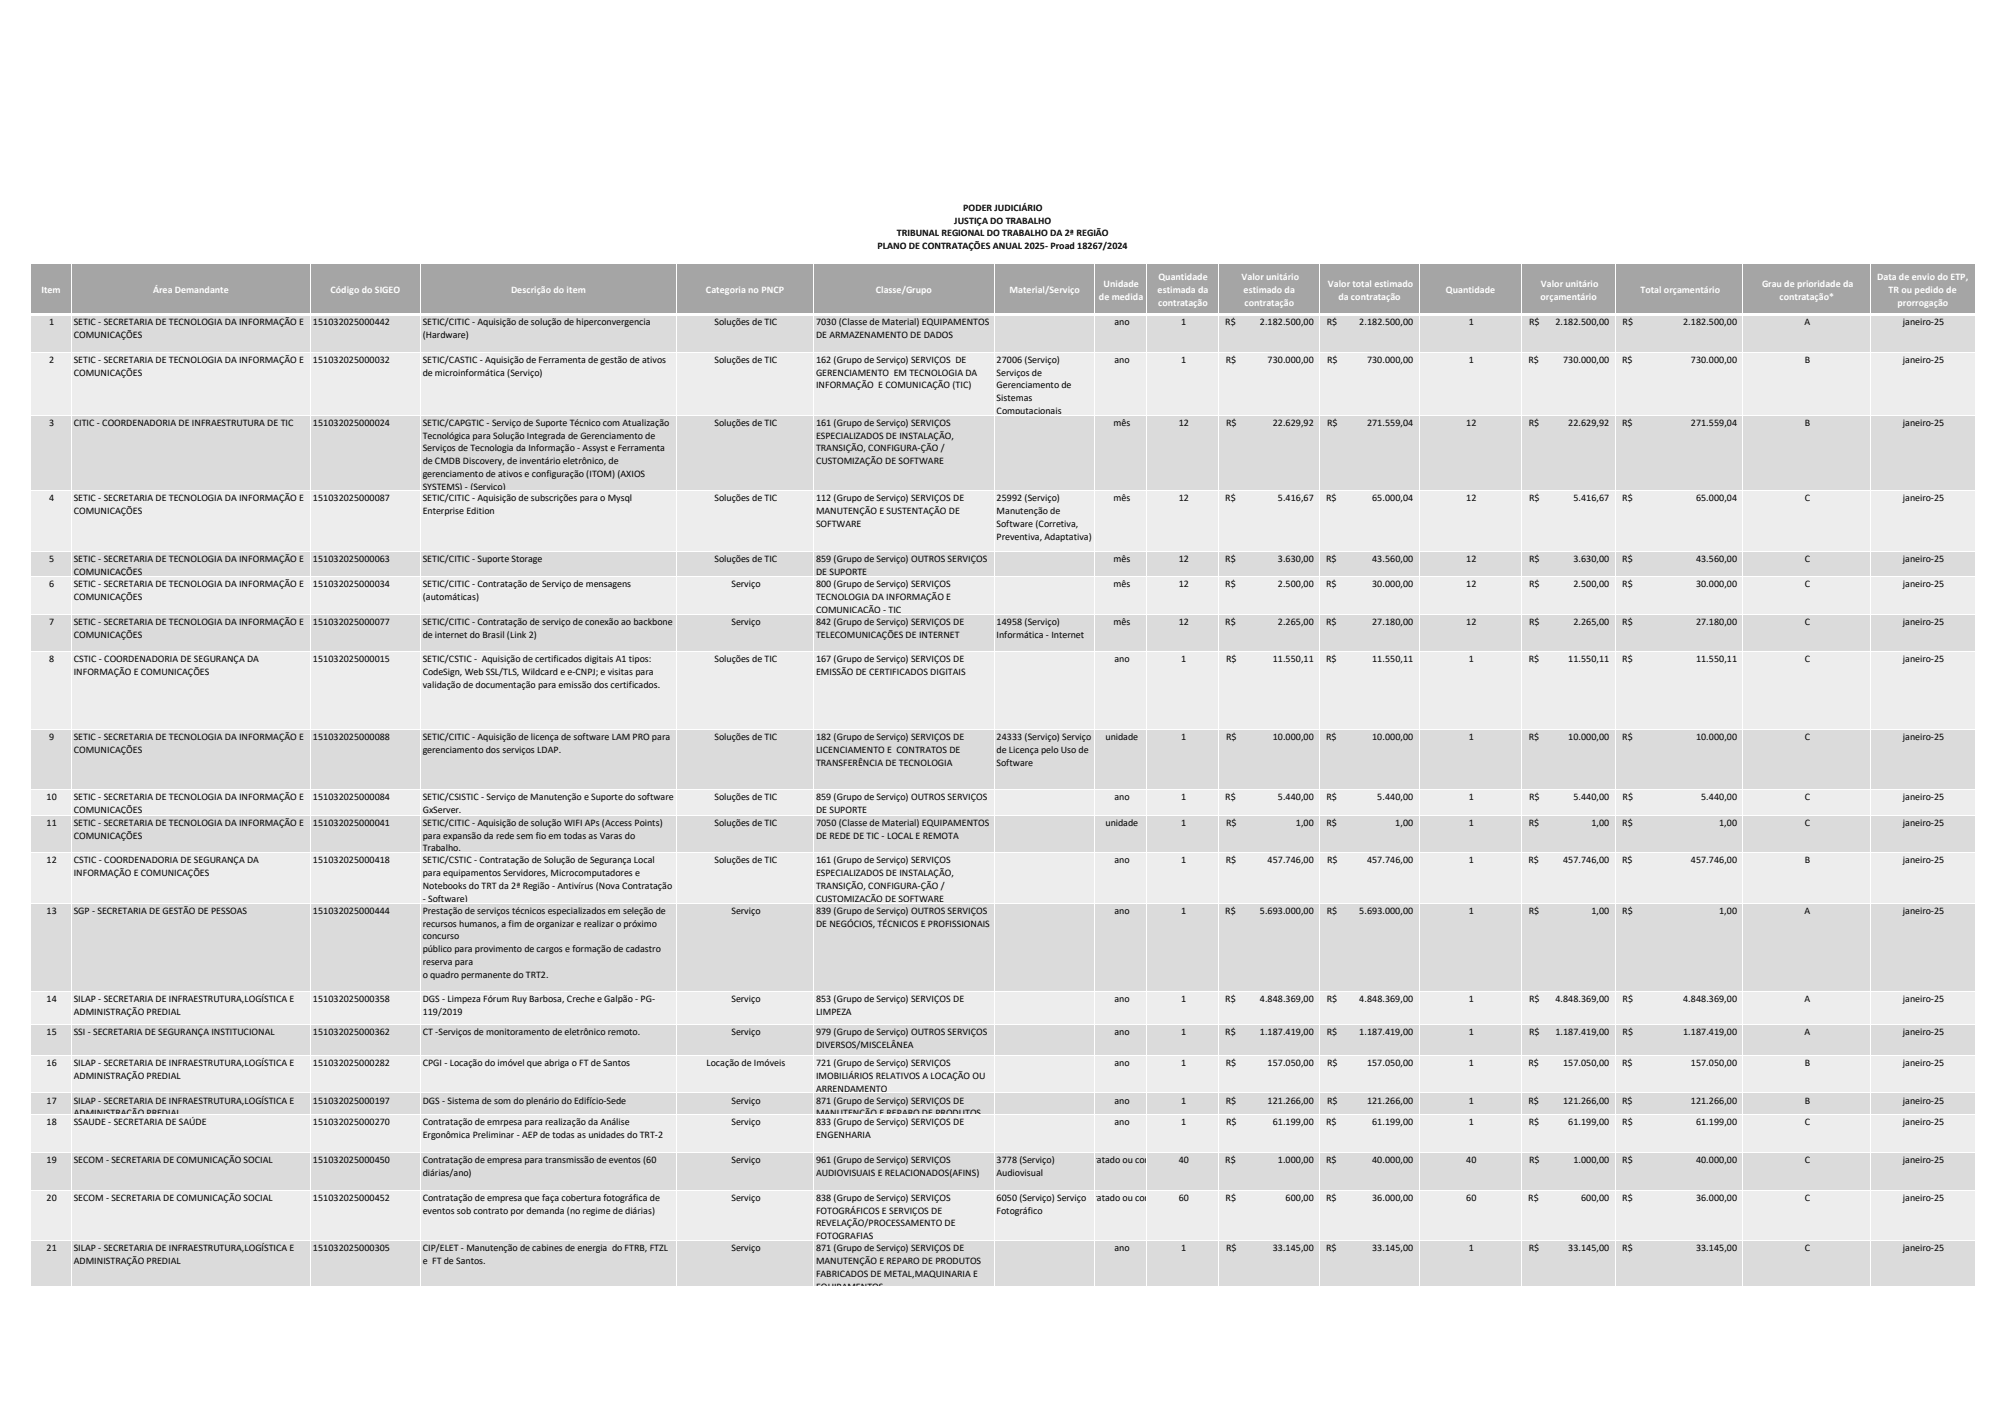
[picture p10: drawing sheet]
<svg xmlns="http://www.w3.org/2000/svg" width="297mm" height="210mm" viewBox="0 0 297 210" stroke-linecap="round" stroke-linejoin="round" font-family="sans-serif">
<defs><g id="words">
<g font-size="1.5">
<text x="132.9" y="35">TRIBUNAL REGIONAL DO TRABALHO DA 2ª REGIÃO</text>
<text x="141.4" y="33.1">JUSTIÇA DO TRABALHO</text>
<text x="142.7" y="31.2">PODER JUDICIÁRIO</text>
<text x="130" y="36.9">PLANO DE CONTRATAÇÕES ANUAL 2025- Proad 18267/2024</text>
<text x="7.3" y="48.1">1</text>
<text x="7.3" y="53.7">2</text>
<text x="10.9" y="48.1">SETIC - SECRETARIA DE TECNOLOGIA DA INFORMAÇÃO E</text>
<text x="10.9" y="50">COMUNICAÇÕES</text>
<text x="10.9" y="53.7">SETIC - SECRETARIA DE TECNOLOGIA DA INFORMAÇÃO E</text>
<text x="46.4" y="48.1">151032025000442</text>
<text x="46.4" y="53.7">151032025000032</text>
<text x="62.6" y="48.1">SETIC/CITIC - Aquisição de solução de hiperconvergencia</text>
<text x="62.6" y="50">(Hardware)</text>
<text x="62.6" y="53.7">SETIC/CASTIC - Aquisição de Ferramenta de gestão de ativos</text>
<text x="105.9" y="48.1">Soluções de TIC</text>
<text x="105.9" y="53.7">Soluções de TIC</text>
<text x="120.9" y="48.1">7030 (Classe de Material) EQUIPAMENTOS</text>
<text x="120.9" y="50">DE ARMAZENAMENTO DE DADOS</text>
<text x="120.9" y="53.7">162 (Grupo de Serviço) SERVIÇOS DE</text>
<text x="147.6" y="53.7">27006 (Serviço)</text>
<text x="165.1" y="48.1">ano</text>
<text x="165.1" y="53.7">ano</text>
<text x="175" y="48.1">1</text>
<text x="175" y="53.7">1</text>
<text x="181.5" y="48.1">R$</text>
<text x="181.6" y="53.7">R$</text>
<text x="186.6" y="48.1">2.182.500,00</text>
<text x="187.8" y="53.7">730.000,00</text>
<text x="196.5" y="48.1">R$</text>
<text x="196.6" y="53.7">R$</text>
<text x="201.4" y="48.1">2.182.500,00</text>
<text x="202.5" y="53.7">730.000,00</text>
<text x="217.6" y="48.1">1</text>
<text x="217.6" y="53.7">1</text>
<text x="226.4" y="53.7">R$</text>
<text x="226.5" y="48.1">R$</text>
<text x="230.4" y="48.1">2.182.500,00</text>
<text x="231.6" y="53.7">730.000,00</text>
<text x="240.3" y="53.7">R$</text>
<text x="240.4" y="48.1">R$</text>
<text x="249.3" y="48.1">2.182.500,00</text>
<text x="250.5" y="53.7">730.000,00</text>
<text x="267.3" y="48.1">A</text>
<text x="267.4" y="53.7">B</text>
<text x="281.9" y="48.1">janeiro-25</text>
<text x="281.9" y="53.7">janeiro-25</text>
<text x="10.9" y="55.6">COMUNICAÇÕES</text>
<text x="62.6" y="55.6">de microinformática (Serviço)</text>
<text x="120.9" y="55.6">GERENCIAMENTO EM TECNOLOGIA DA</text>
<text x="120.9" y="57.5">INFORMAÇÃO E COMUNICAÇÃO (TIC)</text>
<text x="147.6" y="55.6">Serviços de</text>
<text x="147.6" y="57.5">Gerenciamento de</text>
<text x="147.6" y="59.4">Sistemas</text>
<text x="7.3" y="63">3</text>
<text x="10.9" y="63">CITIC - COORDENADORIA DE INFRAESTRUTURA DE TIC</text>
<text x="46.4" y="63">151032025000024</text>
<text x="62.6" y="63">SETIC/CAPGTIC - Serviço de Suporte Técnico com Atualização</text>
<text x="62.6" y="64.9">Tecnológica para Solução Integrada de Gerenciamento de</text>
<text x="105.9" y="63">Soluções de TIC</text>
<text x="120.9" y="63">161 (Grupo de Serviço) SERVIÇOS</text>
<text x="120.9" y="64.9">ESPECIALIZADOS DE INSTALAÇÃO,</text>
<text x="147.6" y="61.3">Computacionais</text>
<text x="165" y="63">mês</text>
<text x="174.6" y="63">12</text>
<text x="181.6" y="63">R$</text>
<text x="188.5" y="63">22.629,92</text>
<text x="196.6" y="63">R$</text>
<text x="202.5" y="63">271.559,04</text>
<text x="217.2" y="63">12</text>
<text x="226.5" y="63">R$</text>
<text x="232.3" y="63">22.629,92</text>
<text x="240.3" y="63">R$</text>
<text x="250.5" y="63">271.559,04</text>
<text x="267.4" y="63">B</text>
<text x="281.9" y="63">janeiro-25</text>
<text x="62.6" y="66.9">Serviços de Tecnologia da Informação - Assyst e Ferramenta</text>
<text x="62.6" y="68.8">de CMDB Discovery, de inventário eletrônico, de</text>
<text x="62.6" y="70.7">gerenciamento de ativos e configuração (ITOM) (AXIOS</text>
<text x="120.9" y="66.9">TRANSIÇÃO, CONFIGURA-ÇÃO /</text>
<text x="120.9" y="68.8">CUSTOMIZAÇÃO DE SOFTWARE</text>
<text x="7.3" y="74.2">4</text>
<text x="10.9" y="74.2">SETIC - SECRETARIA DE TECNOLOGIA DA INFORMAÇÃO E</text>
<text x="10.9" y="76.1">COMUNICAÇÕES</text>
<text x="46.4" y="74.2">151032025000087</text>
<text x="62.6" y="72.6">SYSTEMS) - (Serviço)</text>
<text x="62.6" y="74.2">SETIC/CITIC - Aquisição de subscrições para o Mysql</text>
<text x="62.6" y="76.1">Enterprise Edition</text>
<text x="105.9" y="74.2">Soluções de TIC</text>
<text x="120.9" y="74.2">112 (Grupo de Serviço) SERVIÇOS DE</text>
<text x="120.9" y="76.1">MANUTENÇÃO E SUSTENTAÇÃO DE</text>
<text x="147.6" y="74.2">25992 (Serviço)</text>
<text x="147.6" y="76.1">Manutenção de</text>
<text x="165" y="74.2">mês</text>
<text x="174.6" y="74.2">12</text>
<text x="181.5" y="74.2">R$</text>
<text x="189.3" y="74.2">5.416,67</text>
<text x="196.5" y="74.2">R$</text>
<text x="203.3" y="74.2">65.000,04</text>
<text x="217.2" y="74.2">12</text>
<text x="226.5" y="74.2">R$</text>
<text x="233.1" y="74.2">5.416,67</text>
<text x="240.3" y="74.2">R$</text>
<text x="251.2" y="74.2">65.000,04</text>
<text x="267.4" y="74.2">C</text>
<text x="281.9" y="74.2">janeiro-25</text>
<text x="7.3" y="83.2">5</text>
<text x="10.9" y="83.2">SETIC - SECRETARIA DE TECNOLOGIA DA INFORMAÇÃO E</text>
<text x="46.4" y="83.2">151032025000063</text>
<text x="62.6" y="83.2">SETIC/CITIC - Suporte Storage</text>
<text x="105.9" y="83.2">Soluções de TIC</text>
<text x="120.9" y="78">SOFTWARE</text>
<text x="120.9" y="83.2">859 (Grupo de Serviço) OUTROS SERVIÇOS</text>
<text x="147.6" y="78">Software (Corretiva,</text>
<text x="147.6" y="79.9">Preventiva, Adaptativa)</text>
<text x="165" y="83.2">mês</text>
<text x="174.6" y="83.2">12</text>
<text x="181.5" y="83.2">R$</text>
<text x="189.3" y="83.2">3.630,00</text>
<text x="196.5" y="83.2">R$</text>
<text x="203.3" y="83.2">43.560,00</text>
<text x="217.2" y="83.2">12</text>
<text x="226.5" y="83.2">R$</text>
<text x="233.1" y="83.2">3.630,00</text>
<text x="240.3" y="83.2">R$</text>
<text x="251.2" y="83.2">43.560,00</text>
<text x="267.4" y="83.2">C</text>
<text x="281.9" y="83.2">janeiro-25</text>
<text x="7.3" y="86.9">6</text>
<text x="10.9" y="85.1">COMUNICAÇÕES</text>
<text x="10.9" y="86.9">SETIC - SECRETARIA DE TECNOLOGIA DA INFORMAÇÃO E</text>
<text x="10.9" y="88.8">COMUNICAÇÕES</text>
<text x="46.4" y="86.9">151032025000034</text>
<text x="62.6" y="86.9">SETIC/CITIC - Contratação de Serviço de mensagens</text>
<text x="62.6" y="88.8">(automáticas)</text>
<text x="108.3" y="86.9">Serviço</text>
<text x="120.9" y="85.1">DE SUPORTE</text>
<text x="120.9" y="86.9">800 (Grupo de Serviço) SERVIÇOS</text>
<text x="120.9" y="88.8">TECNOLOGIA DA INFORMAÇÃO E</text>
<text x="165" y="86.9">mês</text>
<text x="174.6" y="86.9">12</text>
<text x="181.5" y="86.9">R$</text>
<text x="189.3" y="86.9">2.500,00</text>
<text x="196.5" y="86.9">R$</text>
<text x="203.3" y="86.9">30.000,00</text>
<text x="217.2" y="86.9">12</text>
<text x="226.5" y="86.9">R$</text>
<text x="233.1" y="86.9">2.500,00</text>
<text x="240.3" y="86.9">R$</text>
<text x="251.2" y="86.9">30.000,00</text>
<text x="267.4" y="86.9">C</text>
<text x="281.9" y="86.9">janeiro-25</text>
<text x="7.3" y="92.5">7</text>
<text x="10.9" y="92.5">SETIC - SECRETARIA DE TECNOLOGIA DA INFORMAÇÃO E</text>
<text x="10.9" y="94.4">COMUNICAÇÕES</text>
<text x="46.4" y="92.5">151032025000077</text>
<text x="62.6" y="92.5">SETIC/CITIC - Contratação de serviço de conexão ao backbone</text>
<text x="62.6" y="94.4">de internet do Brasil (Link 2)</text>
<text x="108.3" y="92.5">Serviço</text>
<text x="120.9" y="90.7">COMUNICAÇÃO - TIC</text>
<text x="120.9" y="92.5">842 (Grupo de Serviço) SERVIÇOS DE</text>
<text x="120.9" y="94.4">TELECOMUNICAÇÕES DE INTERNET</text>
<text x="147.6" y="92.5">14958 (Serviço)</text>
<text x="147.6" y="94.4">Informática - Internet</text>
<text x="165" y="92.5">mês</text>
<text x="174.6" y="92.5">12</text>
<text x="181.5" y="92.5">R$</text>
<text x="189.3" y="92.5">2.265,00</text>
<text x="196.5" y="92.5">R$</text>
<text x="203.3" y="92.5">27.180,00</text>
<text x="217.2" y="92.5">12</text>
<text x="226.5" y="92.5">R$</text>
<text x="233.1" y="92.5">2.265,00</text>
<text x="240.3" y="92.5">R$</text>
<text x="251.2" y="92.5">27.180,00</text>
<text x="267.4" y="92.5">C</text>
<text x="281.9" y="92.5">janeiro-25</text>
<text x="7.3" y="98.1">8</text>
<text x="10.9" y="98.1">CSTIC - COORDENADORIA DE SEGURANÇA DA</text>
<text x="10.9" y="100">INFORMAÇÃO E COMUNICAÇÕES</text>
<text x="46.4" y="98.1">151032025000015</text>
<text x="62.6" y="98.1">SETIC/CSTIC - Aquisição de certificados digitais A1 tipos:</text>
<text x="62.6" y="100">CodeSign, Web SSL/TLS, Wildcard e e-CNPJ; e visitas para</text>
<text x="62.6" y="101.9">validação de documentação para emissão dos certificados.</text>
<text x="105.9" y="98.1">Soluções de TIC</text>
<text x="120.9" y="98.1">167 (Grupo de Serviço) SERVIÇOS DE</text>
<text x="120.9" y="100">EMISSÃO DE CERTIFICADOS DIGITAIS</text>
<text x="165.1" y="98.1">ano</text>
<text x="175" y="98.1">1</text>
<text x="181.6" y="98.1">R$</text>
<text x="188.5" y="98.1">11.550,11</text>
<text x="196.5" y="98.1">R$</text>
<text x="203.3" y="98.1">11.550,11</text>
<text x="217.6" y="98.1">1</text>
<text x="226.5" y="98.1">R$</text>
<text x="232.3" y="98.1">11.550,11</text>
<text x="240.3" y="98.1">R$</text>
<text x="251.2" y="98.1">11.550,11</text>
<text x="267.4" y="98.1">C</text>
<text x="281.9" y="98.1">janeiro-25</text>
<text x="7.3" y="109.6">9</text>
<text x="10.9" y="109.6">SETIC - SECRETARIA DE TECNOLOGIA DA INFORMAÇÃO E</text>
<text x="10.9" y="111.5">COMUNICAÇÕES</text>
<text x="46.4" y="109.6">151032025000088</text>
<text x="62.6" y="109.6">SETIC/CITIC - Aquisição de licença de software LAM PRO para</text>
<text x="62.6" y="111.5">gerenciamento dos serviços LDAP.</text>
<text x="105.9" y="109.6">Soluções de TIC</text>
<text x="120.9" y="109.6">182 (Grupo de Serviço) SERVIÇOS DE</text>
<text x="120.9" y="111.5">LICENCIAMENTO E CONTRATOS DE</text>
<text x="120.9" y="113.4">TRANSFERÊNCIA DE TECNOLOGIA</text>
<text x="147.6" y="109.6">24333 (Serviço) Serviço</text>
<text x="147.6" y="111.5">de Licença pelo Uso de</text>
<text x="147.6" y="113.4">Software</text>
<text x="163.8" y="109.6">unidade</text>
<text x="175" y="109.6">1</text>
<text x="181.6" y="109.6">R$</text>
<text x="188.5" y="109.6">10.000,00</text>
<text x="196.5" y="109.6">R$</text>
<text x="203.3" y="109.6">10.000,00</text>
<text x="217.6" y="109.6">1</text>
<text x="226.5" y="109.6">R$</text>
<text x="232.3" y="109.6">10.000,00</text>
<text x="240.3" y="109.6">R$</text>
<text x="251.2" y="109.6">10.000,00</text>
<text x="267.4" y="109.6">C</text>
<text x="281.9" y="109.6">janeiro-25</text>
<text x="6.9" y="118.6">10</text>
<text x="10.9" y="118.6">SETIC - SECRETARIA DE TECNOLOGIA DA INFORMAÇÃO E</text>
<text x="46.4" y="118.6">151032025000084</text>
<text x="62.6" y="118.6">SETIC/CSISTIC - Serviço de Manutenção e Suporte do software</text>
<text x="105.9" y="118.6">Soluções de TIC</text>
<text x="120.9" y="118.6">859 (Grupo de Serviço) OUTROS SERVIÇOS</text>
<text x="165.1" y="118.6">ano</text>
<text x="175" y="118.6">1</text>
<text x="181.5" y="118.6">R$</text>
<text x="189.3" y="118.6">5.440,00</text>
<text x="196.5" y="118.6">R$</text>
<text x="204" y="118.6">5.440,00</text>
<text x="217.6" y="118.6">1</text>
<text x="226.5" y="118.6">R$</text>
<text x="233.1" y="118.6">5.440,00</text>
<text x="240.4" y="118.6">R$</text>
<text x="252" y="118.6">5.440,00</text>
<text x="267.4" y="118.6">C</text>
<text x="281.9" y="118.6">janeiro-25</text>
<text x="6.9" y="122.3">11</text>
<text x="10.9" y="120.5">COMUNICAÇÕES</text>
<text x="10.9" y="122.3">SETIC - SECRETARIA DE TECNOLOGIA DA INFORMAÇÃO E</text>
<text x="10.9" y="124.2">COMUNICAÇÕES</text>
<text x="46.4" y="122.3">151032025000041</text>
<text x="62.6" y="120.5">GxServer.</text>
<text x="62.6" y="122.3">SETIC/CITIC - Aquisição de solução WIFI APs (Access Points)</text>
<text x="62.6" y="124.2">para expansão da rede sem fio em todas as Varas do</text>
<text x="105.9" y="122.3">Soluções de TIC</text>
<text x="120.9" y="120.5">DE SUPORTE</text>
<text x="120.9" y="122.3">7050 (Classe de Material) EQUIPAMENTOS</text>
<text x="120.9" y="124.2">DE REDE DE TIC - LOCAL E REMOTA</text>
<text x="163.8" y="122.3">unidade</text>
<text x="175" y="122.3">1</text>
<text x="181.6" y="122.3">R$</text>
<text x="192" y="122.3">1,00</text>
<text x="196.5" y="122.3">R$</text>
<text x="206.7" y="122.3">1,00</text>
<text x="217.6" y="122.3">1</text>
<text x="226.5" y="122.3">R$</text>
<text x="235.7" y="122.3">1,00</text>
<text x="240.3" y="122.3">R$</text>
<text x="254.7" y="122.3">1,00</text>
<text x="267.4" y="122.3">C</text>
<text x="281.9" y="122.3">janeiro-25</text>
<text x="6.9" y="127.9">12</text>
<text x="10.9" y="127.9">CSTIC - COORDENADORIA DE SEGURANÇA DA</text>
<text x="10.9" y="129.8">INFORMAÇÃO E COMUNICAÇÕES</text>
<text x="46.4" y="127.9">151032025000418</text>
<text x="62.6" y="126.1">Trabalho.</text>
<text x="62.6" y="127.9">SETIC/CSTIC - Contratação de Solução de Segurança Local</text>
<text x="62.6" y="129.8">para equipamentos Servidores, Microcomputadores e</text>
<text x="62.6" y="131.7">Notebooks do TRT da 2ª Região - Antivírus (Nova Contratação</text>
<text x="105.9" y="127.9">Soluções de TIC</text>
<text x="120.9" y="127.9">161 (Grupo de Serviço) SERVIÇOS</text>
<text x="120.9" y="129.8">ESPECIALIZADOS DE INSTALAÇÃO,</text>
<text x="120.9" y="131.7">TRANSIÇÃO, CONFIGURA-ÇÃO /</text>
<text x="165.1" y="127.9">ano</text>
<text x="175" y="127.9">1</text>
<text x="181.6" y="127.9">R$</text>
<text x="187.8" y="127.9">457.746,00</text>
<text x="196.6" y="127.9">R$</text>
<text x="202.5" y="127.9">457.746,00</text>
<text x="217.6" y="127.9">1</text>
<text x="226.4" y="127.9">R$</text>
<text x="231.6" y="127.9">457.746,00</text>
<text x="240.3" y="127.9">R$</text>
<text x="250.5" y="127.9">457.746,00</text>
<text x="267.4" y="127.9">B</text>
<text x="281.9" y="127.9">janeiro-25</text>
<text x="6.9" y="135.3">13</text>
<text x="10.9" y="135.3">SGP - SECRETARIA DE GESTÃO DE PESSOAS</text>
<text x="46.4" y="135.3">151032025000444</text>
<text x="62.6" y="133.6">- Software)</text>
<text x="62.6" y="135.3">Prestação de serviços técnicos especializados em seleção de</text>
<text x="62.6" y="137.2">recursos humanos, a fim de organizar e realizar o próximo</text>
<text x="108.3" y="135.3">Serviço</text>
<text x="120.9" y="133.6">CUSTOMIZAÇÃO DE SOFTWARE</text>
<text x="120.9" y="135.3">839 (Grupo de Serviço) OUTROS SERVIÇOS</text>
<text x="120.9" y="137.2">DE NEGÓCIOS, TÉCNICOS E PROFISSIONAIS</text>
<text x="165.1" y="135.3">ano</text>
<text x="175" y="135.3">1</text>
<text x="181.5" y="135.3">R$</text>
<text x="186.6" y="135.3">5.693.000,00</text>
<text x="196.5" y="135.3">R$</text>
<text x="201.4" y="135.3">5.693.000,00</text>
<text x="217.6" y="135.3">1</text>
<text x="226.5" y="135.3">R$</text>
<text x="235.7" y="135.3">1,00</text>
<text x="240.3" y="135.3">R$</text>
<text x="254.7" y="135.3">1,00</text>
<text x="267.3" y="135.3">A</text>
<text x="281.9" y="135.3">janeiro-25</text>
<text x="62.6" y="139.1">concurso</text>
<text x="62.6" y="141">público para provimento de cargos e formação de cadastro</text>
<text x="62.6" y="142.9">reserva para</text>
<text x="6.9" y="148.4">14</text>
<text x="10.9" y="148.4">SILAP - SECRETARIA DE INFRAESTRUTURA,LOGÍSTICA E</text>
<text x="46.4" y="148.4">151032025000358</text>
<text x="62.6" y="144.8">o quadro permanente do TRT2.</text>
<text x="62.6" y="148.4">DGS - Limpeza Fórum Ruy Barbosa, Creche e Galpão - PG-</text>
<text x="108.3" y="148.4">Serviço</text>
<text x="120.9" y="148.4">853 (Grupo de Serviço) SERVIÇOS DE</text>
<text x="165.1" y="148.4">ano</text>
<text x="175" y="148.4">1</text>
<text x="181.5" y="148.4">R$</text>
<text x="186.6" y="148.4">4.848.369,00</text>
<text x="196.5" y="148.4">R$</text>
<text x="201.4" y="148.4">4.848.369,00</text>
<text x="217.6" y="148.4">1</text>
<text x="226.5" y="148.4">R$</text>
<text x="230.4" y="148.4">4.848.369,00</text>
<text x="240.4" y="148.4">R$</text>
<text x="249.3" y="148.4">4.848.369,00</text>
<text x="267.3" y="148.4">A</text>
<text x="281.9" y="148.4">janeiro-25</text>
<text x="6.9" y="153.3">15</text>
<text x="10.9" y="150.3">ADMINISTRAÇÃO PREDIAL</text>
<text x="10.9" y="153.3">SSI - SECRETARIA DE SEGURANÇA INSTITUCIONAL</text>
<text x="46.4" y="153.3">151032025000362</text>
<text x="62.6" y="150.3">119/2019</text>
<text x="62.6" y="153.3">CT -Serviços de monitoramento de eletrônico remoto.</text>
<text x="108.3" y="153.3">Serviço</text>
<text x="120.9" y="150.3">LIMPEZA</text>
<text x="120.9" y="153.3">979 (Grupo de Serviço) OUTROS SERVIÇOS</text>
<text x="120.9" y="155.2">DIVERSOS/MISCELÂNEA</text>
<text x="165.1" y="153.3">ano</text>
<text x="175" y="153.3">1</text>
<text x="181.5" y="153.3">R$</text>
<text x="186.6" y="153.3">1.187.419,00</text>
<text x="196.5" y="153.3">R$</text>
<text x="201.4" y="153.3">1.187.419,00</text>
<text x="217.6" y="153.3">1</text>
<text x="226.5" y="153.3">R$</text>
<text x="230.4" y="153.3">1.187.419,00</text>
<text x="240.4" y="153.3">R$</text>
<text x="249.3" y="153.3">1.187.419,00</text>
<text x="267.3" y="153.3">A</text>
<text x="281.9" y="153.3">janeiro-25</text>
<text x="6.9" y="157.9">16</text>
<text x="10.9" y="157.9">SILAP - SECRETARIA DE INFRAESTRUTURA,LOGÍSTICA E</text>
<text x="10.9" y="159.8">ADMINISTRAÇÃO PREDIAL</text>
<text x="46.4" y="157.9">151032025000282</text>
<text x="62.6" y="157.9">CPGI - Locação do imóvel que abriga o FT de Santos</text>
<text x="104.7" y="157.9">Locação de Imóveis</text>
<text x="120.9" y="157.9">721 (Grupo de Serviço) SERVIÇOS</text>
<text x="120.9" y="159.8">IMOBILIÁRIOS RELATIVOS A LOCAÇÃO OU</text>
<text x="120.9" y="161.7">ARRENDAMENTO</text>
<text x="165.1" y="157.9">ano</text>
<text x="175" y="157.9">1</text>
<text x="181.6" y="157.9">R$</text>
<text x="187.8" y="157.9">157.050,00</text>
<text x="196.6" y="157.9">R$</text>
<text x="202.5" y="157.9">157.050,00</text>
<text x="217.6" y="157.9">1</text>
<text x="226.4" y="157.9">R$</text>
<text x="231.6" y="157.9">157.050,00</text>
<text x="240.3" y="157.9">R$</text>
<text x="250.5" y="157.9">157.050,00</text>
<text x="267.4" y="157.9">B</text>
<text x="281.9" y="157.9">janeiro-25</text>
<text x="6.9" y="163.4">17</text>
<text x="6.9" y="166.7">18</text>
<text x="10.9" y="163.4">SILAP - SECRETARIA DE INFRAESTRUTURA,LOGÍSTICA E</text>
<text x="10.9" y="165.3">ADMINISTRAÇÃO PREDIAL</text>
<text x="10.9" y="166.7">SSAUDE - SECRETARIA DE SAÚDE</text>
<text x="46.4" y="163.4">151032025000197</text>
<text x="46.4" y="166.7">151032025000270</text>
<text x="62.6" y="163.4">DGS - Sistema de som do plenário do Edifício-Sede</text>
<text x="62.6" y="166.7">Contratação de emrpesa para realização da Análise</text>
<text x="108.3" y="163.4">Serviço</text>
<text x="108.3" y="166.7">Serviço</text>
<text x="120.9" y="163.4">871 (Grupo de Serviço) SERVIÇOS DE</text>
<text x="120.9" y="165.3">MANUTENÇÃO E REPARO DE PRODUTOS</text>
<text x="120.9" y="166.7">833 (Grupo de Serviço) SERVIÇOS DE</text>
<text x="165.1" y="163.4">ano</text>
<text x="165.1" y="166.7">ano</text>
<text x="175" y="163.4">1</text>
<text x="175" y="166.7">1</text>
<text x="181.6" y="163.4">R$</text>
<text x="181.6" y="166.7">R$</text>
<text x="187.8" y="163.4">121.266,00</text>
<text x="188.5" y="166.7">61.199,00</text>
<text x="196.5" y="166.7">R$</text>
<text x="196.6" y="163.4">R$</text>
<text x="202.5" y="163.4">121.266,00</text>
<text x="203.3" y="166.7">61.199,00</text>
<text x="217.6" y="163.4">1</text>
<text x="217.6" y="166.7">1</text>
<text x="226.4" y="163.4">R$</text>
<text x="226.5" y="166.7">R$</text>
<text x="231.6" y="163.4">121.266,00</text>
<text x="232.3" y="166.7">61.199,00</text>
<text x="240.3" y="163.4">R$</text>
<text x="240.3" y="166.7">R$</text>
<text x="250.5" y="163.4">121.266,00</text>
<text x="251.2" y="166.7">61.199,00</text>
<text x="267.4" y="163.4">B</text>
<text x="267.4" y="166.7">C</text>
<text x="281.9" y="163.4">janeiro-25</text>
<text x="281.9" y="166.7">janeiro-25</text>
<text x="6.9" y="172.2">19</text>
<text x="10.9" y="172.2">SECOM - SECRETARIA DE COMUNICAÇÃO SOCIAL</text>
<text x="46.4" y="172.2">151032025000450</text>
<text x="62.6" y="168.6">Ergonômica Preliminar - AEP de todas as unidades do TRT-2</text>
<text x="62.6" y="172.2">Contratação de empresa para transmissão de eventos (60</text>
<text x="108.3" y="172.2">Serviço</text>
<text x="120.9" y="168.6">ENGENHARIA</text>
<text x="120.9" y="172.2">961 (Grupo de Serviço) SERVIÇOS</text>
<text x="147.6" y="172.2">3778 (Serviço)</text>
<text x="151.2" y="172.2">atendimento contratado ou conveniado (unidade) R$</text>
<text x="174.6" y="172.2">40</text>
<text x="189.3" y="172.2">1.000,00</text>
<text x="196.5" y="172.2">R$</text>
<text x="203.3" y="172.2">40.000,00</text>
<text x="217.2" y="172.2">40</text>
<text x="226.5" y="172.2">R$</text>
<text x="233.1" y="172.2">1.000,00</text>
<text x="240.3" y="172.2">R$</text>
<text x="251.2" y="172.2">40.000,00</text>
<text x="267.4" y="172.2">C</text>
<text x="281.9" y="172.2">janeiro-25</text>
<text x="6.9" y="177.8">20</text>
<text x="10.9" y="177.8">SECOM - SECRETARIA DE COMUNICAÇÃO SOCIAL</text>
<text x="46.4" y="177.8">151032025000452</text>
<text x="62.6" y="174.2">diárias/ano)</text>
<text x="62.6" y="177.8">Contratação de empresa que faça cobertura fotográfica de</text>
<text x="62.6" y="179.7">eventos sob contrato por demanda (no regime de diárias)</text>
<text x="108.3" y="177.8">Serviço</text>
<text x="120.9" y="174.2">AUDIOVISUAIS E RELACIONADOS(AFINS)</text>
<text x="120.9" y="177.8">838 (Grupo de Serviço) SERVIÇOS</text>
<text x="120.9" y="179.7">FOTOGRÁFICOS E SERVIÇOS DE</text>
<text x="147.6" y="174.2">Audiovisual</text>
<text x="147.6" y="177.8">6050 (Serviço) Serviço</text>
<text x="147.6" y="179.7">Fotográfico</text>
<text x="151.2" y="177.8">atendimento contratado ou conveniado (unidade) R$</text>
<text x="174.6" y="177.8">60</text>
<text x="190.4" y="177.8">600,00</text>
<text x="196.5" y="177.8">R$</text>
<text x="203.3" y="177.8">36.000,00</text>
<text x="217.2" y="177.8">60</text>
<text x="226.4" y="177.8">R$</text>
<text x="234.2" y="177.8">600,00</text>
<text x="240.3" y="177.8">R$</text>
<text x="251.2" y="177.8">36.000,00</text>
<text x="267.4" y="177.8">C</text>
<text x="281.9" y="177.8">janeiro-25</text>
<text x="6.9" y="185.3">21</text>
<text x="10.9" y="185.3">SILAP - SECRETARIA DE INFRAESTRUTURA,LOGÍSTICA E</text>
<text x="46.4" y="185.3">151032025000305</text>
<text x="62.6" y="185.3">CIP/ELET - Manutenção de cabines de energia do FTRB, FTZL</text>
<text x="108.3" y="185.3">Serviço</text>
<text x="120.9" y="181.6">REVELAÇÃO/PROCESSAMENTO DE</text>
<text x="120.9" y="183.5">FOTOGRAFIAS</text>
<text x="120.9" y="185.3">871 (Grupo de Serviço) SERVIÇOS DE</text>
<text x="165.1" y="185.3">ano</text>
<text x="175" y="185.3">1</text>
<text x="181.6" y="185.3">R$</text>
<text x="188.5" y="185.3">33.145,00</text>
<text x="196.5" y="185.3">R$</text>
<text x="203.3" y="185.3">33.145,00</text>
<text x="217.6" y="185.3">1</text>
<text x="226.5" y="185.3">R$</text>
<text x="232.3" y="185.3">33.145,00</text>
<text x="240.3" y="185.3">R$</text>
<text x="251.2" y="185.3">33.145,00</text>
<text x="267.4" y="185.3">C</text>
<text x="281.9" y="185.3">janeiro-25</text>
<text x="10.9" y="187.2">ADMINISTRAÇÃO PREDIAL</text>
<text x="62.6" y="187.2">e FT de Santos.</text>
<text x="120.9" y="187.2">MANUTENÇÃO E REPARO DE PRODUTOS</text>
<text x="120.9" y="189.1">FABRICADOS DE METAL,MAQUINARIA E</text>
<text x="120.9" y="191">EQUIPAMENTOS</text>
</g>
<g font-size="1.5" fill="#fff">
<text x="171.6" y="41.5">Quantidade</text>
<text x="183.9" y="41.5">Valor unitário</text>
<text x="278.1" y="41.5">Data de envio do ETP,</text>
<text x="6.1" y="43.4">Item</text>
<text x="22.7" y="43.4">Área Demandante</text>
<text x="48.9" y="43.4">Código do SIGEO</text>
<text x="75.7" y="43.4">Descrição do item</text>
<text x="104.6" y="43.4">Categoria no PNCP</text>
<text x="129.7" y="43.4">Classe/Grupo</text>
<text x="149.5" y="43.4">Material/Serviço</text>
<text x="162.8" y="44.4">de medida</text>
<text x="163.5" y="42.5">Unidade</text>
<text x="171.5" y="43.4">estimada da</text>
<text x="171.6" y="45.3">contratação</text>
<text x="184.2" y="43.4">estimado da</text>
<text x="184.3" y="45.3">contratação</text>
<text x="196.7" y="42.5">Valor total estimado</text>
<text x="198.3" y="44.4">da contratação</text>
<text x="214.2" y="43.4">Quantidade</text>
<text x="228.2" y="44.4">orçamentário</text>
<text x="228.3" y="42.5">Valor unitário</text>
<text x="243" y="43.4">Total orçamentário</text>
<text x="261" y="42.5">Grau de prioridade da</text>
<text x="263.6" y="44.4">contratação*</text>
<text x="279.8" y="43.4">TR ou pedido de</text>
<text x="281.1" y="45.3">prorrogação</text>
</g>
</g></defs>
<path d="M4.6 39.1h288v7.5h-288z" fill-rule="evenodd" fill="#a5a5a5"/>
<path d="M4.6 46.6h288v5.6h-288z" fill-rule="evenodd" fill="#dbdbdb"/>
<path d="M4.6 52.2h288v9.3h-288z" fill-rule="evenodd" fill="#ededed"/>
<path d="M4.6 61.5h288v11.2h-288z" fill-rule="evenodd" fill="#dbdbdb"/>
<path d="M4.6 72.7h288v9h-288z" fill-rule="evenodd" fill="#ededed"/>
<path d="M4.6 81.6h288v3.8h-288z" fill-rule="evenodd" fill="#dbdbdb"/>
<path d="M4.6 85.4h288v5.6h-288z" fill-rule="evenodd" fill="#ededed"/>
<path d="M4.6 90.9h288v5.7h-288z" fill-rule="evenodd" fill="#dbdbdb"/>
<path d="M4.6 96.5h288v11.6h-288z" fill-rule="evenodd" fill="#ededed"/>
<path d="M4.6 108.1h288v8.9h-288z" fill-rule="evenodd" fill="#dbdbdb"/>
<path d="M4.6 117h288v3.8h-288z" fill-rule="evenodd" fill="#ededed"/>
<path d="M4.6 120.7h288v5.6h-288z" fill-rule="evenodd" fill="#dbdbdb"/>
<path d="M4.6 126.3h288v7.5h-288z" fill-rule="evenodd" fill="#ededed"/>
<path d="M4.6 133.8h288v13h-288z" fill-rule="evenodd" fill="#dbdbdb"/>
<path d="M4.6 146.8h288v4.9h-288z" fill-rule="evenodd" fill="#ededed"/>
<path d="M4.6 151.7h288v4.6h-288z" fill-rule="evenodd" fill="#dbdbdb"/>
<path d="M4.6 156.3h288v5.6h-288z" fill-rule="evenodd" fill="#ededed"/>
<path d="M4.6 161.9h288v3.2h-288z" fill-rule="evenodd" fill="#dbdbdb"/>
<path d="M4.6 165.1h288v5.6h-288z" fill-rule="evenodd" fill="#ededed"/>
<path d="M4.6 170.7h288v5.6h-288z" fill-rule="evenodd" fill="#dbdbdb"/>
<path d="M4.6 176.3h288v7.5h-288z" fill-rule="evenodd" fill="#ededed"/>
<path d="M4.6 183.7h288v6.9h-288z" fill-rule="evenodd" fill="#dbdbdb"/>
<g fill="#fff">
<path d="M10.5 39.1h.1v7.3h-.1z" fill-rule="evenodd"/>
<path d="M45.9 39.1h.1v7.3h-.1z" fill-rule="evenodd"/>
<path d="M62.2 39.1h.1v7.3h-.1z" fill-rule="evenodd"/>
<path d="M100.2 39.1h.1v7.3h-.1z" fill-rule="evenodd"/>
<path d="M120.5 39.1v7.3z" fill-rule="evenodd"/>
<path d="M147.2 39.1h.1v7.3h-.1z" fill-rule="evenodd"/>
<path d="M162.2 39.1v7.3z" fill-rule="evenodd"/>
<path d="M169.8 39.1h.1v7.3h-.1z" fill-rule="evenodd"/>
<path d="M180.5 39.1h.1v7.3h-.1z" fill-rule="evenodd"/>
<path d="M195.4 39.1h.1v7.3h-.1z" fill-rule="evenodd"/>
<path d="M210.2 39.1h.1v7.3h-.1z" fill-rule="evenodd"/>
<path d="M225.4 39.1h.1v7.3h-.1z" fill-rule="evenodd"/>
<path d="M239.2 39.1h.1v7.3h-.1z" fill-rule="evenodd"/>
<path d="M258.1 39.1h.1v7.3h-.1z" fill-rule="evenodd"/>
<path d="M277 39.1h.1v7.3h-.1z" fill-rule="evenodd"/>
<path d="M4.4 120.7h.1v5.6h-.1z" fill-rule="evenodd"/>
<path d="M4.4 156.2h.1v14.5h-.1z" fill-rule="evenodd"/>
<path d="M10.5 46.7h.1v143.9h-.1z" fill-rule="evenodd"/>
<path d="M45.9 46.7h.1v143.9h-.1z" fill-rule="evenodd"/>
<path d="M62.2 46.7h.1v143.9h-.1z" fill-rule="evenodd"/>
<path d="M100.2 46.7h.1v143.9h-.1z" fill-rule="evenodd"/>
<path d="M120.5 46.7v143.9z" fill-rule="evenodd"/>
<path d="M147.2 46.7h.1v143.9h-.1z" fill-rule="evenodd"/>
<path d="M162.2 46.7v143.9z" fill-rule="evenodd"/>
<path d="M169.8 46.7h.1v143.9h-.1z" fill-rule="evenodd"/>
<path d="M180.5 46.7h.1v143.9h-.1z" fill-rule="evenodd"/>
<path d="M195.4 46.7h.1v143.9h-.1z" fill-rule="evenodd"/>
<path d="M210.2 46.7h.1v143.9h-.1z" fill-rule="evenodd"/>
<path d="M225.4 46.7h.1v143.9h-.1z" fill-rule="evenodd"/>
<path d="M239.2 46.7h.1v143.9h-.1z" fill-rule="evenodd"/>
<path d="M258.1 46.7h.1v143.9h-.1z" fill-rule="evenodd"/>
<path d="M277 46.7h.1v143.9h-.1z" fill-rule="evenodd"/>
<path d="M4.4 183.7h.1v6.9h-.1z" fill-rule="evenodd"/>
<path d="M4.5 46.4h288.1v.3h-288.1z" fill-rule="evenodd"/>
<path d="M4.5 52.1h288.1v.1h-288.1z" fill-rule="evenodd"/>
<path d="M4.5 61.4h288.1v.1h-288.1z" fill-rule="evenodd"/>
<path d="M4.5 72.6h288.1v.1h-288.1z" fill-rule="evenodd"/>
<path d="M4.5 81.6h288.1v.1h-288.1z" fill-rule="evenodd"/>
<path d="M4.5 85.3h288.1v.1h-288.1z" fill-rule="evenodd"/>
<path d="M4.5 90.9h288.1v.1h-288.1z" fill-rule="evenodd"/>
<path d="M4.5 96.5h288.1v.1h-288.1z" fill-rule="evenodd"/>
<path d="M4.5 108h288.1v.1h-288.1z" fill-rule="evenodd"/>
<path d="M4.5 116.9h288.1v.1h-288.1z" fill-rule="evenodd"/>
<path d="M4.5 120.7h288.1v.1h-288.1z" fill-rule="evenodd"/>
<path d="M4.5 126.3h288.1h-288.1z" fill-rule="evenodd"/>
<path d="M4.5 133.7h288.1v.1h-288.1z" fill-rule="evenodd"/>
<path d="M4.5 146.8h288.1h-288.1z" fill-rule="evenodd"/>
<path d="M4.5 151.7h288.1h-288.1z" fill-rule="evenodd"/>
<path d="M4.5 156.2h288.1v.1h-288.1z" fill-rule="evenodd"/>
<path d="M4.5 161.8h288.1v.1h-288.1z" fill-rule="evenodd"/>
<path d="M4.5 165.1h288.1h-288.1z" fill-rule="evenodd"/>
<path d="M4.5 170.6h288.1v.1h-288.1z" fill-rule="evenodd"/>
<path d="M4.5 176.2h288.1v.1h-288.1z" fill-rule="evenodd"/>
<path d="M4.5 183.7h288.1v.1h-288.1z" fill-rule="evenodd"/>
<path d="M4.5 190.5h288.1v.1h-288.1z" fill-rule="evenodd"/>
</g>
<use href="#words"/>
</svg>
